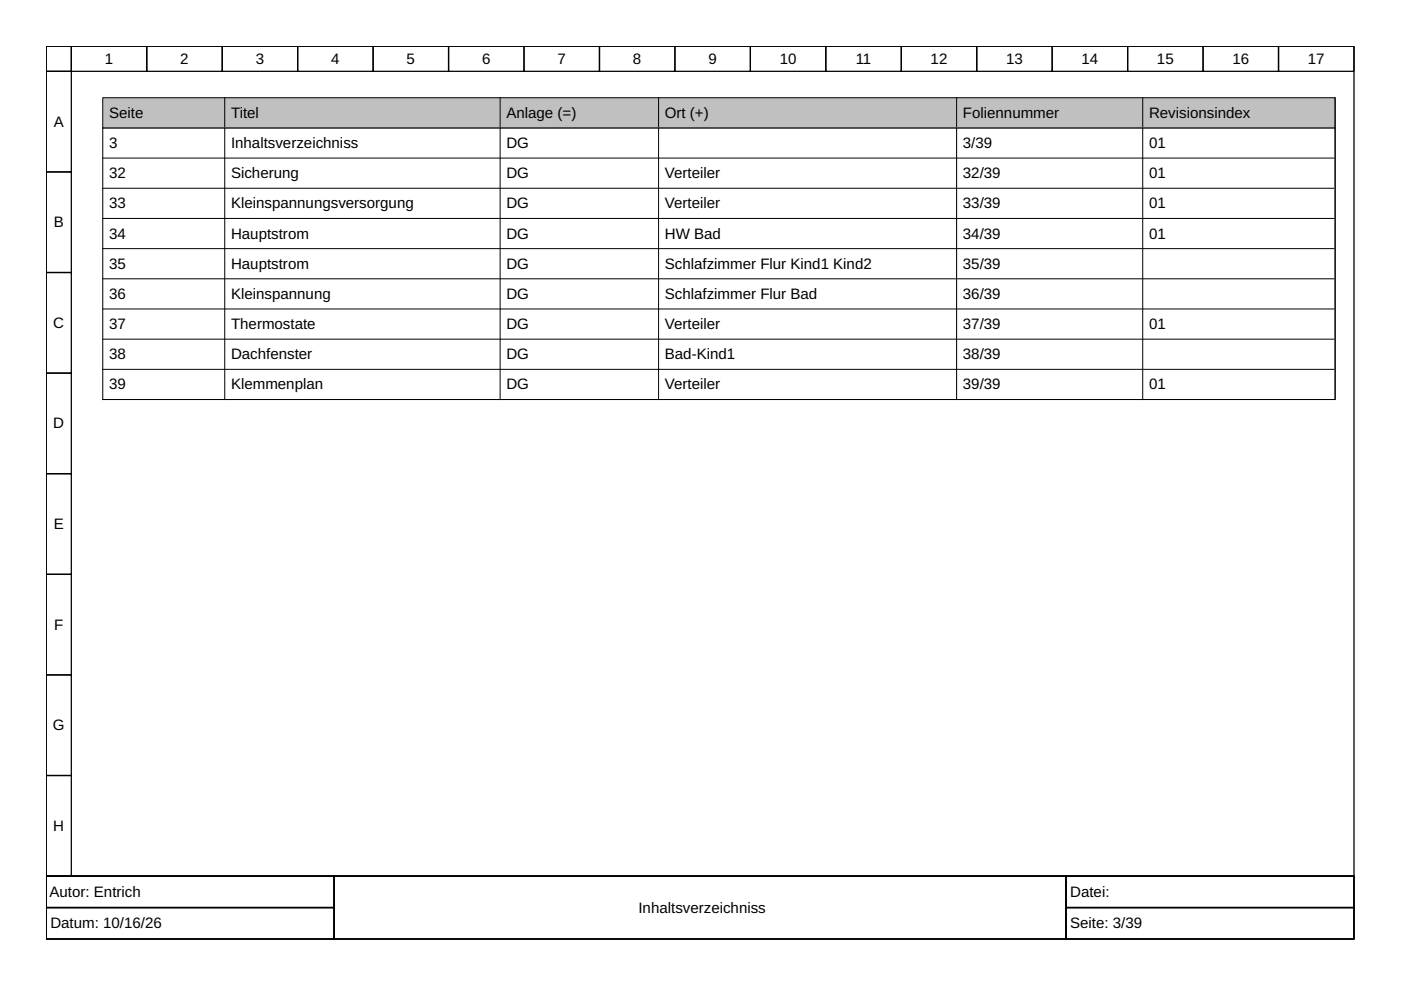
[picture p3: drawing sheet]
<svg xmlns="http://www.w3.org/2000/svg" width="297mm" height="210mm" viewBox="0 0 297 210" stroke-linecap="round" stroke-linejoin="round" font-family="sans-serif">
<defs><g id="words">
<g font-size="3.2">
<text x="22.2" y="13.5">1</text>
<text x="38.2" y="13.5">2</text>
<text x="54.2" y="13.5">3</text>
<text x="70.2" y="13.5">4</text>
<text x="86.2" y="13.5">5</text>
<text x="102.2" y="13.5">6</text>
<text x="118.2" y="13.5">7</text>
<text x="134.2" y="13.5">8</text>
<text x="150.2" y="13.5">9</text>
<text x="165.3" y="13.5">10</text>
<text x="181.4" y="13.5">11</text>
<text x="197.3" y="13.5">12</text>
<text x="213.3" y="13.5">13</text>
<text x="229.3" y="13.5">14</text>
<text x="245.3" y="13.5">15</text>
<text x="261.3" y="13.5">16</text>
<text x="277.3" y="13.5">17</text>
<text x="11.4" y="26.9">A</text>
<text x="23.1" y="25">Seite</text>
<text x="49" y="25">Titel</text>
<text x="107.4" y="25">Anlage (=)</text>
<text x="141" y="25">Ort (+)</text>
<text x="204.2" y="25">Foliennummer</text>
<text x="243.6" y="25">Revisionsindex</text>
<text x="23.1" y="31.4">3</text>
<text x="49" y="31.4">Inhaltsverzeichniss</text>
<text x="107.4" y="31.4">DG</text>
<text x="204.2" y="31.4">3/39</text>
<text x="243.6" y="31.4">01</text>
<text x="23.1" y="37.8">32</text>
<text x="49" y="37.8">Sicherung</text>
<text x="107.4" y="37.8">DG</text>
<text x="141" y="37.8">Verteiler</text>
<text x="204.2" y="37.8">32/39</text>
<text x="243.6" y="37.8">01</text>
<text x="23.1" y="44.2">33</text>
<text x="49" y="44.2">Kleinspannungsversorgung</text>
<text x="107.4" y="44.2">DG</text>
<text x="141" y="44.2">Verteiler</text>
<text x="204.2" y="44.2">33/39</text>
<text x="243.6" y="44.2">01</text>
<text x="11.4" y="48.2">B</text>
<text x="23.1" y="50.6">34</text>
<text x="49" y="50.6">Hauptstrom</text>
<text x="107.4" y="50.6">DG</text>
<text x="141" y="50.6">HW Bad</text>
<text x="204.2" y="50.6">34/39</text>
<text x="243.6" y="50.6">01</text>
<text x="23.1" y="57">35</text>
<text x="49" y="57">Hauptstrom</text>
<text x="107.4" y="57">DG</text>
<text x="141" y="57">Schlafzimmer Flur Kind1 Kind2</text>
<text x="204.2" y="57">35/39</text>
<text x="23.1" y="63.4">36</text>
<text x="49" y="63.4">Kleinspannung</text>
<text x="107.4" y="63.4">DG</text>
<text x="141" y="63.4">Schlafzimmer Flur Bad</text>
<text x="204.2" y="63.4">36/39</text>
<text x="11.3" y="69.5">C</text>
<text x="23.1" y="69.8">37</text>
<text x="49" y="69.8">Thermostate</text>
<text x="107.4" y="69.8">DG</text>
<text x="141" y="69.8">Verteiler</text>
<text x="204.2" y="69.8">37/39</text>
<text x="243.6" y="69.8">01</text>
<text x="23.1" y="76.2">38</text>
<text x="49" y="76.2">Dachfenster</text>
<text x="107.4" y="76.2">DG</text>
<text x="141" y="76.2">Bad-Kind1</text>
<text x="204.2" y="76.2">38/39</text>
<text x="23.1" y="82.6">39</text>
<text x="49" y="82.6">Klemmenplan</text>
<text x="107.4" y="82.6">DG</text>
<text x="141" y="82.6">Verteiler</text>
<text x="204.2" y="82.6">39/39</text>
<text x="243.6" y="82.6">01</text>
<text x="11.3" y="90.8">D</text>
<text x="11.4" y="112.2">E</text>
<text x="11.5" y="133.5">F</text>
<text x="11.2" y="154.8">G</text>
<text x="11.3" y="176.2">H</text>
<text x="10.5" y="190.2">Autor: Entrich</text>
<text x="226.9" y="190.2">Datei:</text>
<text x="10.7" y="196.8">Datum: 10/16/26</text>
<text x="135.4" y="193.5">Inhaltsverzeichniss</text>
<text x="226.9" y="196.8">Seite: 3/39</text>
</g>
</g></defs>
<g fill="none" stroke="#000" stroke-width=".27">
<path d="M9.8 9.8h277.3v176h-277.3zM9.8 9.8h5.3v5.3h-5.3zM9.8 15.1h5.3v21.4h-5.3zM15.1 9.8h16v5.3h-16zM31.1 9.8h16v5.3h-16zM47.1 9.8h16v5.3h-16zM63.1 9.8h16v5.3h-16zM79.1 9.8h16v5.3h-16zM95.1 9.8h16v5.3h-16zM111.1 9.8h16v5.3h-16zM127.1 9.8h16v5.3h-16zM143.1 9.8h16v5.3h-16z"/>
<path d="M159.1 9.8h16v5.3h-16zM175.1 9.8h16v5.3h-16zM191.1 9.8h16v5.3h-16zM207.1 9.8h16v5.3h-16zM223.1 9.8h16v5.3h-16zM239.1 9.8h16v5.3h-16zM255.1 9.8h16v5.3h-16zM271.1 9.8h16v5.3h-16zM9.8 36.5h5.3v21.3h-5.3zM9.8 57.8h5.3v21.3h-5.3zM9.8 79.1h5.3v21.3h-5.3zM9.8 100.4h5.3v21.4h-5.3z"/>
<path d="M9.8 121.8h5.3v21.3h-5.3zM9.8 143.1h5.3v21.3h-5.3zM9.8 164.4h5.3v21.4h-5.3zM9.8 185.8h277.3v13.3h-277.3zM9.8 185.8h61v6.6h-61zM9.8 192.4h61v6.7h-61zM70.8 185.8h155.2v13.3h-155.2zM226 185.8h61.1v6.6h-61.1zM226 192.4h61.1v6.7h-61.1z"/>
</g>
<g fill="none" stroke="#000" stroke-width=".21">
<path d="M21.8 27.1h261.3v57.6h-261.3zM21.8 33.5h261M21.8 39.9h261M47.6 27.1v57.6M106 27.1v57.6M139.6 27.1v57.6M202.8 27.1v57.6M242.3 27.1v57.6M283.1 27.1v57.6M21.8 46.3h261M21.8 52.7h261M21.8 59.1h261"/>
<path d="M21.8 65.5h261M21.8 71.9h261M21.8 78.3h261M21.8 84.7h261"/>
</g>
<path d="M21.8 20.7h261.3v6.4h-261.3z" fill="#c0c0c0" stroke="#000" stroke-width=".21"/>
<path d="M47.6 20.7v6.2M106 20.7v6.2M139.6 20.7v6.2M202.8 20.7v6.2M242.3 20.7v6.2M283.1 20.7v6.2" fill="none" stroke="#000" stroke-width=".21"/>
<use href="#words"/>
</svg>
